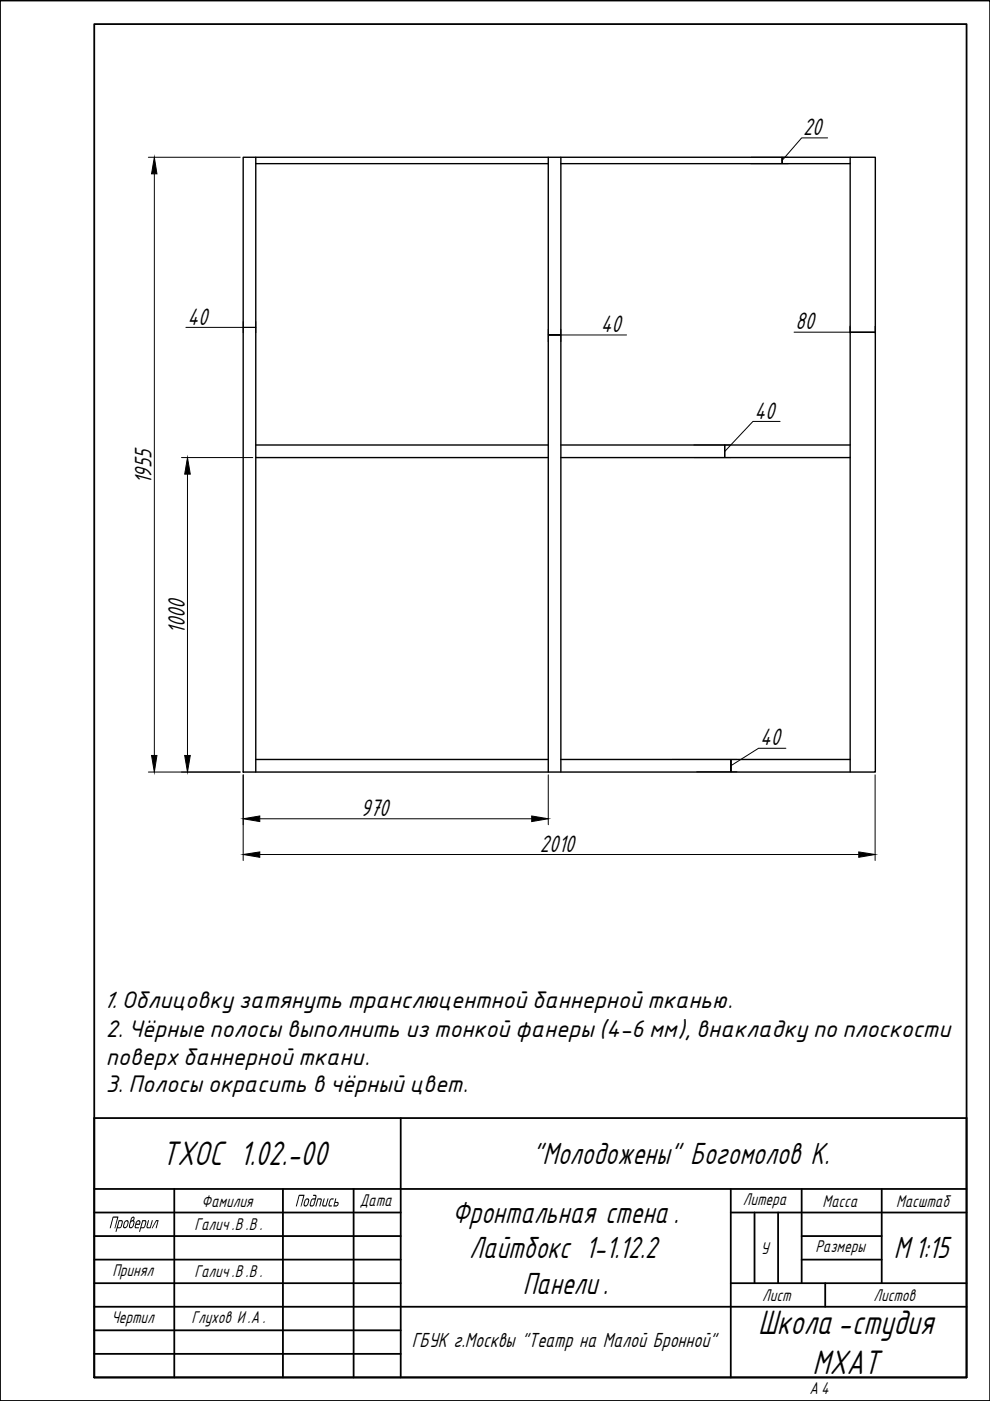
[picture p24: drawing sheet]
<svg xmlns="http://www.w3.org/2000/svg" width="210mm" height="297mm" viewBox="0 0 210 297" stroke-linecap="round" stroke-linejoin="round" font-family="sans-serif">
<defs><g id="words">
<g font-size="8">
<text x="34.3" y="247.1">ТХОС 1.02.-00</text>
<text x="160.7" y="282.9">Школа-студия</text>
<text x="172.3" y="291.2">МХАТ</text>
</g>
<g font-size="7.2">
<text x="112.9" y="246.8">&quot;Молодожены&quot; Богомолов К.</text>
<text x="95.9" y="259.3">Фронтальная стена.</text>
<text x="99.5" y="266.8">Лайтбокс 1-1.12.2</text>
<text x="189.5" y="266.8">М1:15</text>
<text x="110.8" y="274.3">Панели.</text>
</g>
<g font-size="5.6">
<text x="170.3" y="28.6">20</text>
<text x="39.8" y="68.8">40</text>
<text x="127.4" y="70.4">40</text>
<text x="168.7" y="69.8">80</text>
<text x="160" y="88.8">40</text>
<text x="32.1" y="102.6" transform="rotate(-90 32.1 102.6)">1955</text>
<text x="39.2" y="134.4" transform="rotate(-90 39.2 134.4)">1000</text>
<text x="161.2" y="158.1">40</text>
<text x="76.5" y="173">970</text>
<text x="114.5" y="180.6">2010</text>
</g>
<g font-size="4.9">
<text x="21.8" y="213.8">1. Облицовку затянуть транслюцентной баннерной тканью.</text>
<text x="22.4" y="219.9">2. Чёрные полосы выполнить из тонкой фанеры (4-6 мм), внакладку по плоскости</text>
<text x="22.4" y="225.7">поверх баннерной ткани.</text>
<text x="22.4" y="231.6">3. Полосы окрасить в чёрный цвет.</text>
</g>
<text font-size="4.8" x="87.3" y="285.6">ГБУК г.Москвы &quot;Театр на Малой Бронной&quot;</text>
<g font-size="4">
<text x="42.8" y="255.8">Фамилия</text>
<text x="62.5" y="255.8">Подпись</text>
<text x="76.3" y="255.6">Дата</text>
<text x="157.5" y="255.4">Литера</text>
<text x="174.4" y="255.8">Масса</text>
<text x="190" y="255.8">Масштаб</text>
<text x="23" y="260.4">Проверил</text>
<text x="41.2" y="260.8">Галич.В .В .</text>
<text x="161.3" y="265.8">У</text>
<text x="172.9" y="265.5">Размеры</text>
<text x="23.8" y="270.5">Принял</text>
<text x="41.2" y="270.8">Галич.В .В .</text>
<text x="161.6" y="275.8">Лист</text>
<text x="185.2" y="275.8">Листов</text>
<text x="23.6" y="280.4">Чертил</text>
<text x="40.6" y="280.4">Глухов И.А.</text>
<text x="171.6" y="295.6">А 4</text>
</g>
</g></defs>
<!-- layer: 0 -->
<g fill="none" stroke="#000" stroke-width=".3">
<path d="M51.6 33.3h134v130.4h-134zM54.2 34.7h62M54.2 33.3v130.4M116.2 33.3v130.4M118.9 33.3v130.4M118.9 34.7h61.4M180.3 33.3v130.4M54.2 97h62M54.2 94.3h62M118.9 97h61.4M118.9 94.3h61.4M54.2 161h62"/>
<path d="M118.9 161h61.4"/>
</g>
<g fill="none" stroke="#000" stroke-width=".38">
<path d="M0 .1h209.9v296.9h-209.9zM20 5.1h184.9v286.9h-184.9zM20 237.1h184.9v54.9h-184.9zM85 237.1v54.9M20 252.1h184.9M20 257.1h65M37 252.1v39.9M60 252.1v39.9M75 252.1v39.9M154.9 257.1h50M154.9 252.1v39.9M160 257.1v15"/>
<path d="M165 257.1v15M170 252.1v20M186.9 252.1v20M20 262.1h65M20 267.1h65M20 272.1h65M20 277.1h184.9M154.9 272.1h50M170 262.1h16.9M170 267.1h16.9M175 272.1v5M20 282.1h65"/>
<path d="M20 287h65"/>
</g>
<g fill="#000">
<path d="M31.4 258.8l.2-.1-.4 1.3 .2 .2h.4l.4-1.4 .2-.1-.5 1.7h-.7l-.1-.1zM33.1 258.7h.5l-.4 1.6-.2 .1 .4-1.5h-.3l-.7 1.5h-.2zM68.7 254.1h.1v.1l-.3 1.3 .5 .1 .4-1.4 .2-.1-.4 1.7h-.7l-.2-.2zM69.9 254.3l.3-.2h.6l-.1 .2h-.5l-.1 .2-.3 1 .5 .1v.2h-.5l-.2-.2z"/>
<path d="M30.1 258.7h.8l.1 .2v.3l-.3 1-.3 .2h-.5l-.2 .7-.2 .1zM30.3 258.9l-.3 1.3 .6-.2 .2-1z"/>
<path d="M71.1 254.2l.2-.1-.2 .7h.6l.1 .5-.4 .5h-.7zM71 255l-.1 .6h.5l.2-.5z"/>
</g>
<g fill="none" stroke="#000" stroke-width=".21">
<path d="M31.5 33.3h19.4M32.7 36.9v123.3M159.3 33.3h7.8M159.3 34.7h7.8M165.8 34.7v-1.4v1.4M175.5 29.2h-5.5l-4.2 4.8M39.4 69.4h12.2M51.6 68.2v2.4M54.2 69.4h-2.6h2.6M54.2 68.2v2.4M116.2 71h2.7h-2.7M116.2 69.8v2.7"/>
<path d="M118.9 69.8v2.6M118.9 71h13.9M168.4 70.4h11.8M180.2 70.4h5.3h-5.3M180.2 69.2v1.4M185.5 69.2v1.4M38.5 97h15.1M147.1 97h7.8M147.1 94.3h7.8M153.7 94.3v2.7v-2.7M165.4 89.4h-5.8l-5.9 6.3M39.8 100.5v59.7"/>
<path d="M166.6 158.7h-5.8l-5.8 3.6M31.5 163.7h19.4M51.6 164.3v18.1M55.1 173.6h57.6M116.2 164.3v10.6M142.4 161h13.9M147.7 163.6h8.6M155 163.6v-2.6v2.6M185.5 164.3v18.1M55.1 181.2h127"/>
</g>
<path d="M32.7 33.3l.6 3.6h-1.2zM39.8 97l.5 3.5h-1.1zM32.1 160.2h1.2l-.6 3.5zM39.2 160.2h1.1l-.5 3.5zM51.6 173.6l3.5-.6v1.2zM112.7 173l3.5 .6-3.5 .6zM51.6 181.2l3.5-.6v1.2zM182.1 180.6l3.4 .6-3.4 .6z" fill="#000" stroke="#000" stroke-width=".21"/>
<use href="#words"/>
</svg>
